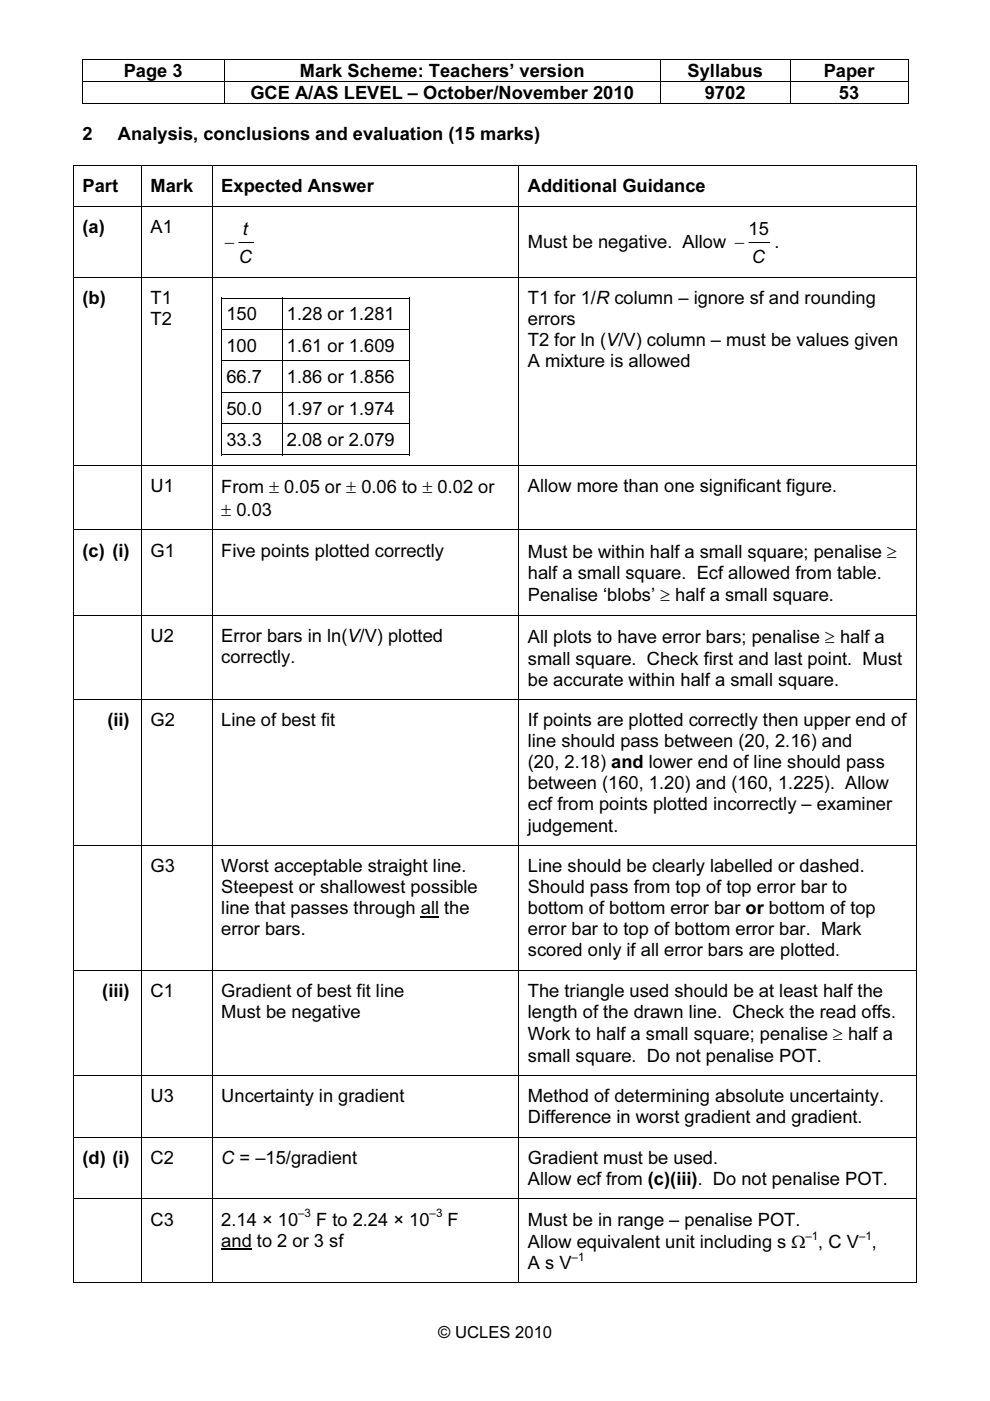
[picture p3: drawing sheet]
<svg xmlns="http://www.w3.org/2000/svg" width="210mm" height="297mm" viewBox="0 0 210 297" stroke-linecap="round" stroke-linejoin="round" font-family="sans-serif">
<defs><g id="words">
<g font-size="3.9">
<text x="26.2" y="16.4">Page 3</text>
<text x="63.6" y="16.4">Mark Scheme: Teachers’ version</text>
<text x="145.8" y="16.4">Syllabus</text>
<text x="174.6" y="16.4">Paper</text>
<text x="53.1" y="21">GCE A/AS LEVEL – October/November 2010</text>
<text x="149.4" y="21">9702</text>
<text x="177.9" y="21">53</text>
<text x="17.5" y="29.7">2</text>
<text x="25" y="29.7">Analysis, conclusions and evaluation (15 marks)</text>
<text x="17.5" y="40.8">Part</text>
<text x="31.9" y="40.8">Mark</text>
<text x="46.9" y="40.8">Expected Answer</text>
<text x="111.9" y="40.8">Additional Guidance</text>
<text x="17.5" y="49.4">(a)</text>
<text x="31.9" y="49.4">A1</text>
<text x="47.6" y="52.5">−</text>
<text x="51.5" y="49.8">t</text>
<text x="111.9" y="52.5">Must be negative. Allow −</text>
<text x="158.7" y="49.8">15</text>
<text x="164.2" y="52.5">.</text>
<text x="50.6" y="55.8">C</text>
<text x="159.4" y="55.8">C</text>
<text x="17.5" y="64.5">(b)</text>
<text x="31.9" y="64.5">T1</text>
<text x="111.9" y="64.5">T1 for 1/R column – ignore sf and rounding</text>
<text x="31.9" y="69">T2</text>
<text x="48" y="67.9">150</text>
<text x="60.8" y="67.9">1.28 or 1.281</text>
<text x="111.9" y="69">errors</text>
<text x="48" y="74.6">100</text>
<text x="60.8" y="74.6">1.61 or 1.609</text>
<text x="111.9" y="73.4">T2 for ln (V/V) column – must be values given</text>
<text x="111.9" y="77.9">A mixture is allowed</text>
<text x="48" y="81.2">66.7</text>
<text x="60.8" y="81.2">1.86 or 1.856</text>
<text x="48" y="87.9">50.0</text>
<text x="60.8" y="87.9">1.97 or 1.974</text>
<text x="48" y="94.5">33.3</text>
<text x="60.8" y="94.5">2.08 or 2.079</text>
<text x="31.9" y="104.3">U1</text>
<text x="46.9" y="104.6">From ± 0.05 or ± 0.06 to ± 0.02 or</text>
<text x="111.9" y="104.3">Allow more than one significant figure.</text>
<text x="46.9" y="109.4">± 0.03</text>
<text x="17.5" y="118">(c) (i)</text>
<text x="31.9" y="118">G1</text>
<text x="46.9" y="118">Five points plotted correctly</text>
<text x="111.9" y="118.3">Must be within half a small square; penalise ≥</text>
<text x="111.9" y="122.8">half a small square. Ecf allowed from table.</text>
<text x="111.9" y="127.5">Penalise ‘blobs’ ≥ half a small square.</text>
<text x="31.9" y="136.2">U2</text>
<text x="46.9" y="136.2">Error bars in ln(V/V) plotted</text>
<text x="111.9" y="136.4">All plots to have error bars; penalise ≥ half a</text>
<text x="46.9" y="140.6">correctly.</text>
<text x="111.9" y="140.9">small square. Check first and last point. Must</text>
<text x="111.9" y="145.4">be accurate within half a small square.</text>
<text x="22.8" y="154">(ii)</text>
<text x="31.9" y="154">G2</text>
<text x="46.9" y="154">Line of best fit</text>
<text x="111.9" y="154">If points are plotted correctly then upper end of</text>
<text x="111.9" y="158.5">line should pass between (20, 2.16) and</text>
<text x="111.9" y="162.9">(20, 2.18) and lower end of line should pass</text>
<text x="111.9" y="167.4">between (160, 1.20) and (160, 1.225). Allow</text>
<text x="111.9" y="171.8">ecf from points plotted incorrectly – examiner</text>
<text x="111.9" y="176.3">judgement.</text>
<text x="31.9" y="184.9">G3</text>
<text x="46.9" y="184.9">Worst acceptable straight line.</text>
<text x="111.9" y="184.9">Line should be clearly labelled or dashed.</text>
<text x="46.9" y="189.4">Steepest or shallowest possible</text>
<text x="111.9" y="189.4">Should pass from top of top error bar to</text>
<text x="46.9" y="193.9">line that passes through all the</text>
<text x="111.9" y="193.8">bottom of bottom error bar or bottom of top</text>
<text x="46.9" y="198.3">error bars.</text>
<text x="111.9" y="198.3">error bar to top of bottom error bar. Mark</text>
<text x="111.9" y="202.8">scored only if all error bars are plotted.</text>
<text x="21.7" y="211.4">(iii)</text>
<text x="31.9" y="211.4">C1</text>
<text x="46.9" y="211.4">Gradient of best fit line</text>
<text x="46.9" y="215.9">Must be negative</text>
<text x="111.9" y="211.4">The triangle used should be at least half the</text>
<text x="111.9" y="215.9">length of the drawn line. Check the read offs.</text>
<text x="111.9" y="220.6">Work to half a small square; penalise ≥ half a</text>
<text x="111.9" y="225.1">small square. Do not penalise POT.</text>
<text x="31.9" y="233.7">U3</text>
<text x="46.9" y="233.7">Uncertainty in gradient</text>
<text x="111.9" y="233.7">Method of determining absolute uncertainty.</text>
<text x="111.9" y="238.2">Difference in worst gradient and gradient.</text>
<text x="17.5" y="246.8">(d) (i)</text>
<text x="31.9" y="246.8">C2</text>
<text x="46.9" y="246.8">C = –15/gradient</text>
<text x="111.9" y="251.3">Allow ecf from (c)(iii). Do not penalise POT.</text>
<text x="111.9" y="246.8">Gradient must be used.</text>
<text x="31.9" y="259.9">C3</text>
<text x="46.9" y="259.9">2.14 × 10</text>
<text x="67" y="259.9">F to 2.24 × 10</text>
<text x="94.9" y="259.9">F</text>
<text x="111.9" y="259.9">Must be in range – penalise POT.</text>
<text x="46.9" y="264.3">and to 2 or 3 sf</text>
<text x="111.9" y="269.1">A s V</text>
<text x="111.9" y="264.6">Allow equivalent unit including s Ω</text>
<text x="173.5" y="264.6">, C V</text>
<text x="184.9" y="264.6">,</text>
</g>
<text font-size="3.5" x="92.9" y="283.8">© UCLES 2010</text>
<g font-size="2.5">
<text x="63.2" y="258.1">–3</text>
<text x="91.1" y="258.1">–3</text>
<text x="170.8" y="262.8">–1</text>
<text x="182.1" y="262.8">–1</text>
<text x="121.2" y="267.3">–1</text>
</g>
</g></defs>
<g fill="#000">
<path d="M17.4 12.6h.2v.1h-.2zM17.4 17.2h.2v.2h-.2zM47.4 12.6h.2v.1h-.2zM47.4 17.2h.2v.2h-.2zM139.9 12.6h.2v.1h-.2zM139.9 17.2h.2v.2h-.2zM167.4 12.6h.2v.1h-.2zM167.4 17.2h.2v.2h-.2zM192.4 12.6h.2v.1h-.2zM192.4 17.2h.2v.2h-.2zM192.4 21.8h.2v.2h-.2zM194.3 35h.2v.2h-.2z"/>
<path d="M46.9 63.1h.2v1.2h-.2zM46.9 69.8h.2v1.1h-.2zM46.9 76.4h.2v1.2h-.2zM59.7 63.1h.2v1.2h-.2zM59.7 69.8h.2v1.1h-.2zM59.7 76.4h.2v1.2h-.2zM86.8 63.1h.1v1.2h-.1zM86.8 63.1h.1v.2h-.1zM86.8 69.8h.1v1.1h-.1zM86.8 76.4h.1v1.2h-.1zM46.9 83.1h.2v1.1h-.2zM46.9 89.7h.2v1.2h-.2z"/>
<path d="M59.7 83.1h.2v1.1h-.2zM59.7 89.7h.2v1.2h-.2zM86.8 83.1h.1v1.1h-.1zM86.8 89.7h.1v1.2h-.1zM86.8 96.4h.1v.1h-.1zM194.3 271.9h.2v.2h-.2z"/>
</g>
<g fill="none" stroke="#000" stroke-width=".21">
<path d="M17.4 12.6h30M17.5 12.7v4.5M17.5 17.4v4.6M17.6 17.3h29.8M47.5 12.7v4.5M47.5 17.4v4.6M47.6 12.6h92.3M47.6 17.3h92.3M140 12.7v4.5M140 17.4v4.6M140.1 12.6h27.3M140.1 17.3h27.3"/>
<path d="M167.5 12.7v4.5M167.5 17.4v4.6M167.6 12.6h24.8M167.6 17.3h24.8M192.5 12.7v4.5M192.5 17.4v4.6M15.5 35.1h14.4M15.6 35v237.1M17.4 21.9h30M30 35v237.1M30.1 35.1h14.8M45 35v237.1"/>
<path d="M45.1 35.1h64.8M47.6 21.9h92.3M110 35v237.1M110.1 35.1h84.2M140.1 21.9h27.3M167.6 21.9h24.8M194.4 35v237.1M15.7 43.7h14.2M15.7 58.8h14.2M30.1 43.7h14.8M30.1 58.8h14.8M45.1 43.7h64.8"/>
<path d="M45.1 58.8h64.8M50.6 51.4h3.2M110.1 43.7h84.2M110.1 58.8h84.2M158.8 51.4h4.4M46.9 63.2h12.8M47 64.3v5.5M47 70.9v5.5M47 77.6v5.5M47.1 69.8h12.6M47.1 76.5h12.6M59.8 64.3v5.5"/>
<path d="M59.8 70.9v5.5M59.8 77.6v5.5M59.9 63.2h26.9M59.9 69.8h26.9M59.9 76.5h26.9M86.8 64.3v5.5M86.8 70.9v5.5M86.8 77.6v5.5M15.7 98.6h14.2M30.1 98.6h14.8M45.1 98.6h64.8M46.9 96.4h12.8"/>
<path d="M47 84.2v5.5M47 90.9v5.6M47.1 83.1h12.6M47.1 89.8h12.6M59.8 84.2v5.5M59.8 90.9v5.6M59.9 83.1h26.9M59.9 89.8h26.9M59.9 96.4h26.9M86.8 84.2v5.5M86.8 90.9v5.6M110.1 98.6h84.2"/>
<path d="M15.7 112.3h14.2M30.1 112.3h14.8M45.1 112.3h64.8M110.1 112.3h84.2M15.7 130.4h14.2M30.1 130.4h14.8M45.1 130.4h64.8M110.1 130.4h84.2M15.7 148.3h14.2M30.1 148.3h14.8M45.1 148.3h64.8M110.1 148.3h84.2"/>
<path d="M15.7 179.2h14.2M30.1 179.2h14.8M45.1 179.2h64.8M110.1 179.2h84.2M15.7 205.7h14.2M30.1 205.7h14.8M45.1 205.7h64.8M110.1 205.7h84.2M15.7 228h14.2M30.1 228h14.8M45.1 228h64.8M110.1 228h84.2"/>
<path d="M15.7 241.1h14.2M15.7 254.2h14.2M30.1 241.1h14.8M30.1 254.2h14.8M45.1 241.1h64.8M45.1 254.2h64.8M110.1 241.1h84.2M110.1 254.2h84.2M15.5 272h14.4M30.1 272h14.8M45.1 272h64.8M110.1 272h84.2"/>
</g>
<path d="M89.2 194.4h3.9M46.9 264.9h6.5" fill="none" stroke="#000" stroke-width=".28"/>
<use href="#words"/>
</svg>
